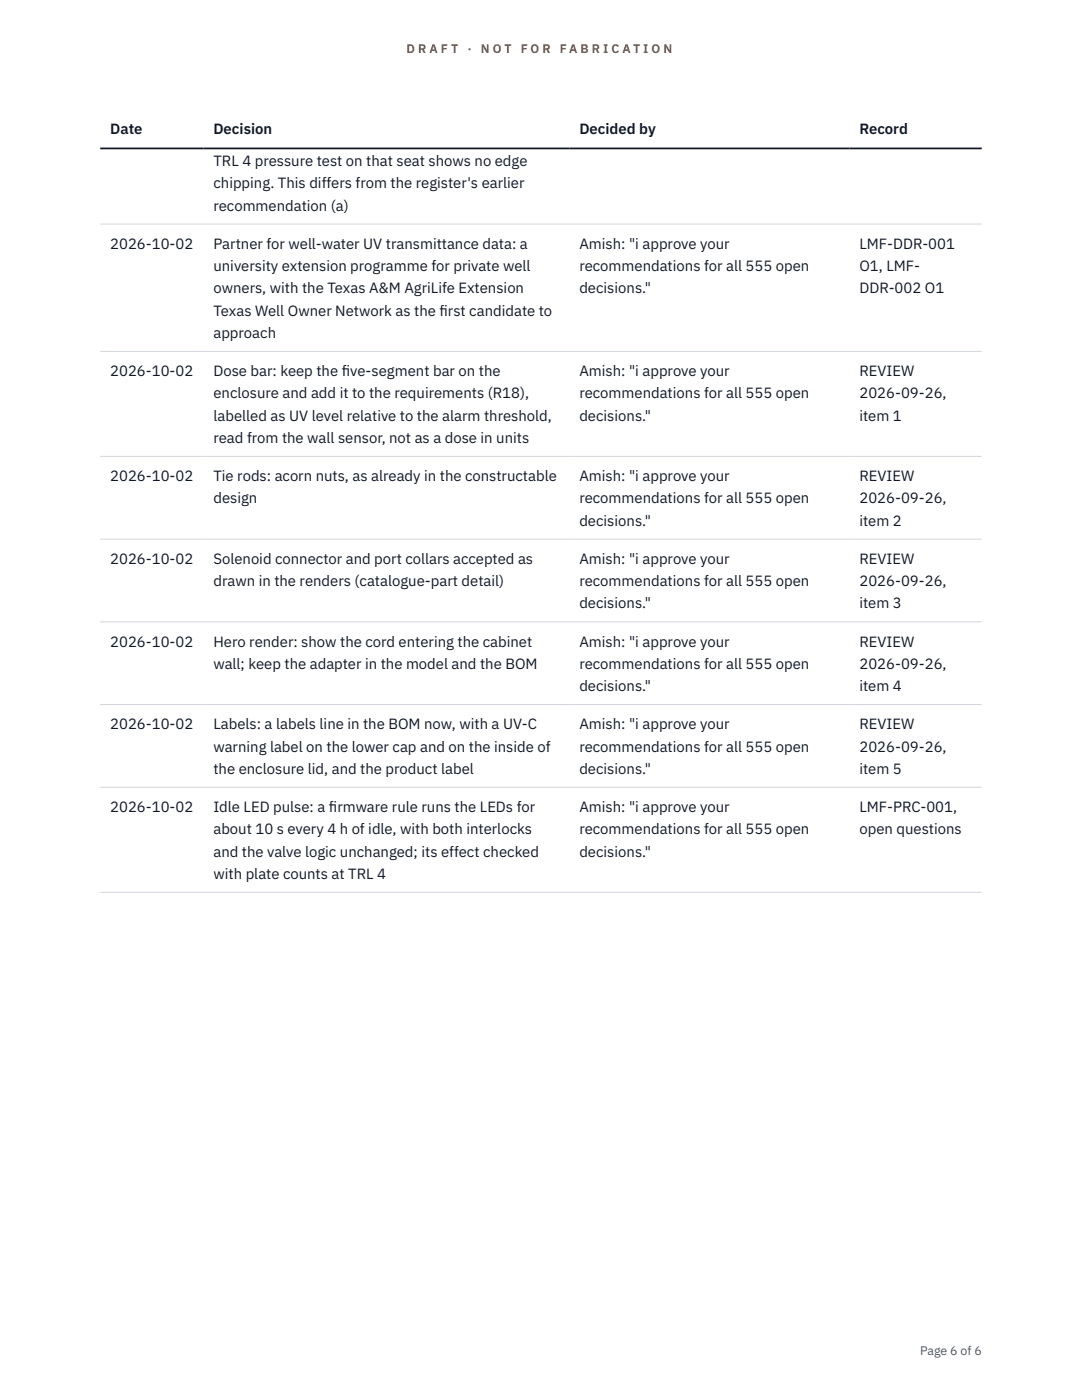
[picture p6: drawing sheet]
<svg xmlns="http://www.w3.org/2000/svg" width="216mm" height="279mm" viewBox="0 0 216 279" stroke-linecap="round" stroke-linejoin="round" font-family="sans-serif">
<defs><g id="words">
<g font-size="3" fill="#111827">
<text x="22" y="26.8">Date</text>
<text x="42.6" y="26.8">Decision</text>
<text x="115.6" y="26.8">Decided by</text>
<text x="171.5" y="26.8">Record</text>
<text x="42.6" y="33.1">TRL 4 pressure test on that seat shows no edge</text>
<text x="42.6" y="37.6">chipping. This differs from the register's earlier</text>
<text x="42.6" y="42">recommendation (a)</text>
<text x="22" y="49.6">2026-10-02</text>
<text x="42.6" y="49.6">Partner for well-water UV transmittance data: a</text>
<text x="115.6" y="49.6">Amish: &quot;i approve your</text>
<text x="171.5" y="49.6">LMF-DDR-001</text>
<text x="42.6" y="54.1">university extension programme for private well</text>
<text x="42.6" y="58.5">owners, with the Texas A&amp;M AgriLife Extension</text>
<text x="115.6" y="54.1">recommendations for all 555 open</text>
<text x="115.6" y="58.5">decisions.&quot;</text>
<text x="171.5" y="54.1">O1, LMF-</text>
<text x="171.5" y="58.5">DDR-002 O1</text>
<text x="42.6" y="63">Texas Well Owner Network as the f</text>
<text x="87.7" y="63">irst candidate to</text>
<text x="42.6" y="67.4">approach</text>
<text x="22" y="75">2026-10-02</text>
<text x="42.6" y="75">Dose bar: keep the f</text>
<text x="68.2" y="75">ive-segment bar on the</text>
<text x="115.6" y="75">Amish: &quot;i approve your</text>
<text x="171.5" y="75">REVIEW</text>
<text x="42.6" y="79.5">enclosure and add it to the requirements (R18),</text>
<text x="42.6" y="83.9">labelled as UV level relative to the alarm threshold,</text>
<text x="115.6" y="79.5">recommendations for all 555 open</text>
<text x="115.6" y="83.9">decisions.&quot;</text>
<text x="171.5" y="79.5">2026-09-26,</text>
<text x="171.5" y="83.9">item 1</text>
<text x="42.6" y="88.4">read from the wall sensor, not as a dose in units</text>
<text x="22" y="96">2026-10-02</text>
<text x="42.6" y="96">Tie rods: acorn nuts, as already in the constructable</text>
<text x="42.6" y="100.4">design</text>
<text x="115.6" y="96">Amish: &quot;i approve your</text>
<text x="115.6" y="100.4">recommendations for all 555 open</text>
<text x="171.5" y="96">REVIEW</text>
<text x="171.5" y="100.4">2026-09-26,</text>
<text x="115.6" y="104.9">decisions.&quot;</text>
<text x="171.5" y="104.9">item 2</text>
<text x="22" y="112.5">2026-10-02</text>
<text x="42.6" y="112.5">Solenoid connector and port collars accepted as</text>
<text x="115.6" y="112.5">Amish: &quot;i approve your</text>
<text x="171.5" y="112.5">REVIEW</text>
<text x="42.6" y="117">drawn in the renders (catalogue-part detail)</text>
<text x="115.6" y="117">recommendations for all 555 open</text>
<text x="171.5" y="117">2026-09-26,</text>
<text x="115.6" y="121.4">decisions.&quot;</text>
<text x="171.5" y="121.4">item 3</text>
<text x="22" y="129">2026-10-02</text>
<text x="42.6" y="129">Hero render: show the cord entering the cabinet</text>
<text x="115.6" y="129">Amish: &quot;i approve your</text>
<text x="171.5" y="129">REVIEW</text>
<text x="42.6" y="133.5">wall; keep the adapter in the model and the BOM</text>
<text x="115.6" y="133.5">recommendations for all 555 open</text>
<text x="115.6" y="137.9">decisions.&quot;</text>
<text x="171.5" y="133.5">2026-09-26,</text>
<text x="171.5" y="137.9">item 4</text>
<text x="22" y="145.5">2026-10-02</text>
<text x="42.6" y="145.5">Labels: a labels line in the BOM now, with a UV-C</text>
<text x="42.6" y="150">warning label on the lower cap and on the inside of</text>
<text x="115.6" y="145.5">Amish: &quot;i approve your</text>
<text x="115.6" y="150">recommendations for all 555 open</text>
<text x="171.5" y="145.5">REVIEW</text>
<text x="171.5" y="150">2026-09-26,</text>
<text x="42.6" y="154.4">the enclosure lid, and the product label</text>
<text x="115.6" y="154.4">decisions.&quot;</text>
<text x="171.5" y="154.4">item 5</text>
<text x="22" y="162">2026-10-02</text>
<text x="42.6" y="162">Idle LED pulse: a f</text>
<text x="42.6" y="166.5">about 10 s every 4 h of idle, with both interlocks</text>
<text x="65.6" y="162">irmware rule runs the LEDs for</text>
<text x="115.6" y="162">Amish: &quot;i approve your</text>
<text x="115.6" y="166.5">recommendations for all 555 open</text>
<text x="171.5" y="162">LMF-PRC-001,</text>
<text x="171.5" y="166.5">open questions</text>
<text x="42.6" y="170.9">and the valve logic unchanged; its effect checked</text>
<text x="115.6" y="170.9">decisions.&quot;</text>
<text x="42.6" y="175.4">with plate counts at TRL 4</text>
</g>
<g font-size="2.5" fill="#b45309">
<text x="81.1" y="10.5">D R A F T</text>
<text x="93.3" y="10.5">·</text>
<text x="95.9" y="10.5">N O T</text>
<text x="103.9" y="10.5">F O R</text>
<text x="111.7" y="10.5">F A B R I C A T I O N</text>
</g>
<text font-size="2.5" fill="#4b5563" x="183.6" y="270.3">Page 6 of 6</text>
</g></defs>
<path d="M20 44.7h175.9M20 70.1h175.9M20 91.1h175.9M20 107.6h175.9M20 124.1h175.9M20 140.6h175.9M20 157.1h175.9M20 178.1h175.9" fill="none" stroke="#d1d5db" stroke-width=".2"/>
<path d="M20 29.6h175.9" fill="none" stroke="#111827" stroke-width=".35"/>
<use href="#words"/>
</svg>
